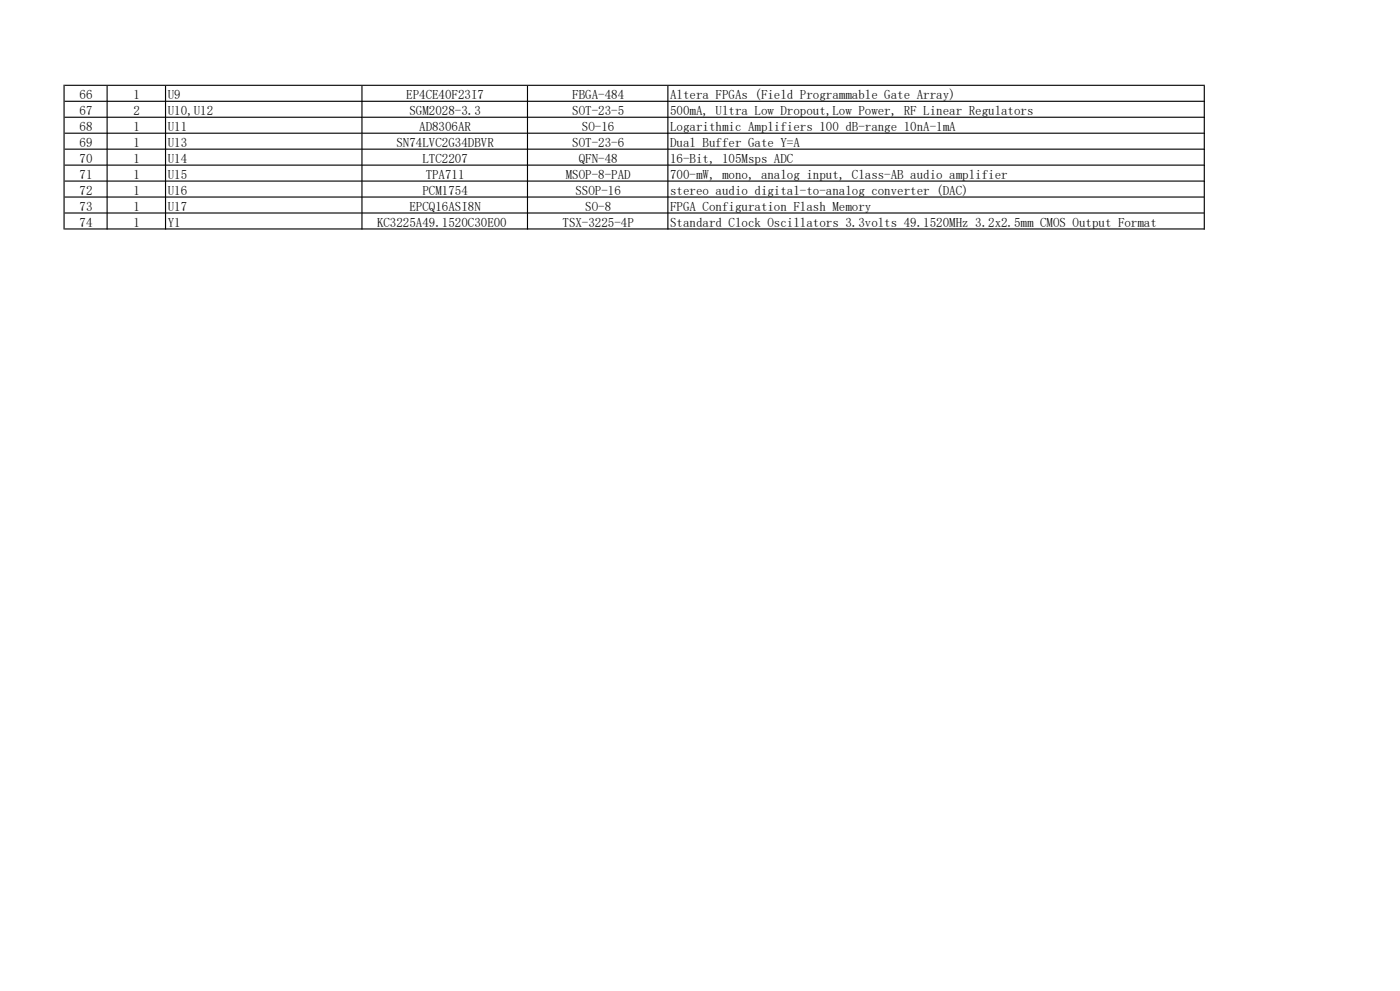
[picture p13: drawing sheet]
<svg xmlns="http://www.w3.org/2000/svg" width="420mm" height="297mm" viewBox="0 0 420 297" stroke-linecap="round" stroke-linejoin="round" font-family="sans-serif">
<defs><g id="words">
<g font-size="3.9">
<text x="23.9" y="29.6">66</text>
<text x="40.1" y="29.6">1</text>
<text x="50.3" y="29.6">U9</text>
<text x="121.9" y="29.6">EP4CE40F23I7</text>
<text x="171.7" y="29.6">FBGA-484</text>
<text x="201" y="29.6">Altera FPGAs (Field Programmable Gate Array)</text>
<text x="23.9" y="34.4">67</text>
<text x="40.1" y="34.4">2</text>
<text x="50.3" y="34.4">U10,U12</text>
<text x="122.8" y="34.4">SGM2028-3.3</text>
<text x="171.7" y="34.4">SOT-23-5</text>
<text x="201" y="34.4">500mA, Ultra Low Dropout,Low Power, RF Linear Regulators</text>
<text x="23.9" y="39.2">68</text>
<text x="40.1" y="39.2">1</text>
<text x="50.3" y="39.2">U11</text>
<text x="125.8" y="39.2">AD8306AR</text>
<text x="174.6" y="39.2">SO-16</text>
<text x="201" y="39.2">Logarithmic Amplifiers 100 dB-range 10nA-1mA</text>
<text x="23.9" y="44">69</text>
<text x="40.1" y="44">1</text>
<text x="50.3" y="44">U13</text>
<text x="118.9" y="44">SN74LVC2G34DBVR</text>
<text x="171.7" y="44">SOT-23-6</text>
<text x="201" y="44">Dual Buffer Gate Y=A</text>
<text x="23.9" y="48.8">70</text>
<text x="23.9" y="53.6">71</text>
<text x="40.1" y="48.8">1</text>
<text x="40.1" y="53.6">1</text>
<text x="50.3" y="48.8">U14</text>
<text x="50.3" y="53.6">U15</text>
<text x="126.7" y="48.8">LTC2207</text>
<text x="127.7" y="53.6">TPA711</text>
<text x="169.7" y="53.6">MSOP-8-PAD</text>
<text x="173.6" y="48.8">QFN-48</text>
<text x="201" y="48.8">16-Bit, 105Msps ADC</text>
<text x="201" y="53.6">700-mW, mono, analog input, Class-AB audio amplifier</text>
<text x="23.9" y="58.3">72</text>
<text x="40.1" y="58.3">1</text>
<text x="50.3" y="58.3">U16</text>
<text x="126.7" y="58.3">PCM1754</text>
<text x="172.6" y="58.3">SSOP-16</text>
<text x="201" y="58.3">stereo audio digital-to-analog converter (DAC)</text>
<text x="23.9" y="63.1">73</text>
<text x="40.1" y="63.1">1</text>
<text x="50.3" y="63.1">U17</text>
<text x="122.8" y="63.1">EPCQ16ASI8N</text>
<text x="175.6" y="63.1">SO-8</text>
<text x="201" y="63.1">FPGA Configuration Flash Memory</text>
<text x="23.9" y="67.9">74</text>
<text x="40.1" y="67.9">1</text>
<text x="50.3" y="67.9">Y1</text>
<text x="113.1" y="67.9">KC3225A49.1520C30E00</text>
<text x="168.7" y="67.9">TSX-3225-4P</text>
<text x="201" y="67.9">Standard Clock Oscillators 3.3volts 49.1520MHz 3.2x2.5mm CMOS Output Format</text>
</g>
</g></defs>
<g fill="#000">
<path d="M19 25.4h.4v43.4h-.4zM32 25.7h.3v43.1h-.3zM49.5 25.7h.3v43.1h-.3zM108.4 25.7h.4v43.1h-.4zM158.1 25.7h.3v43.1h-.3zM200.2 25.7h.3v43.1h-.3zM361.1 25.7h.3v43.1h-.3z" fill-rule="evenodd"/>
<path d="M19.4 25.4h342v.3h-342zM19.4 30.2h342v.3h-342zM19.4 35h342v.3h-342zM19.4 39.8h342v.3h-342zM19.4 44.5h342v.4h-342zM19.4 49.3h342v.4h-342zM19.4 54.1h342v.3h-342zM19.4 58.9h342v.3h-342zM19.4 63.7h342v.3h-342zM19.4 68.5h342v.3h-342z" fill-rule="evenodd"/>
</g>
<use href="#words"/>
</svg>
